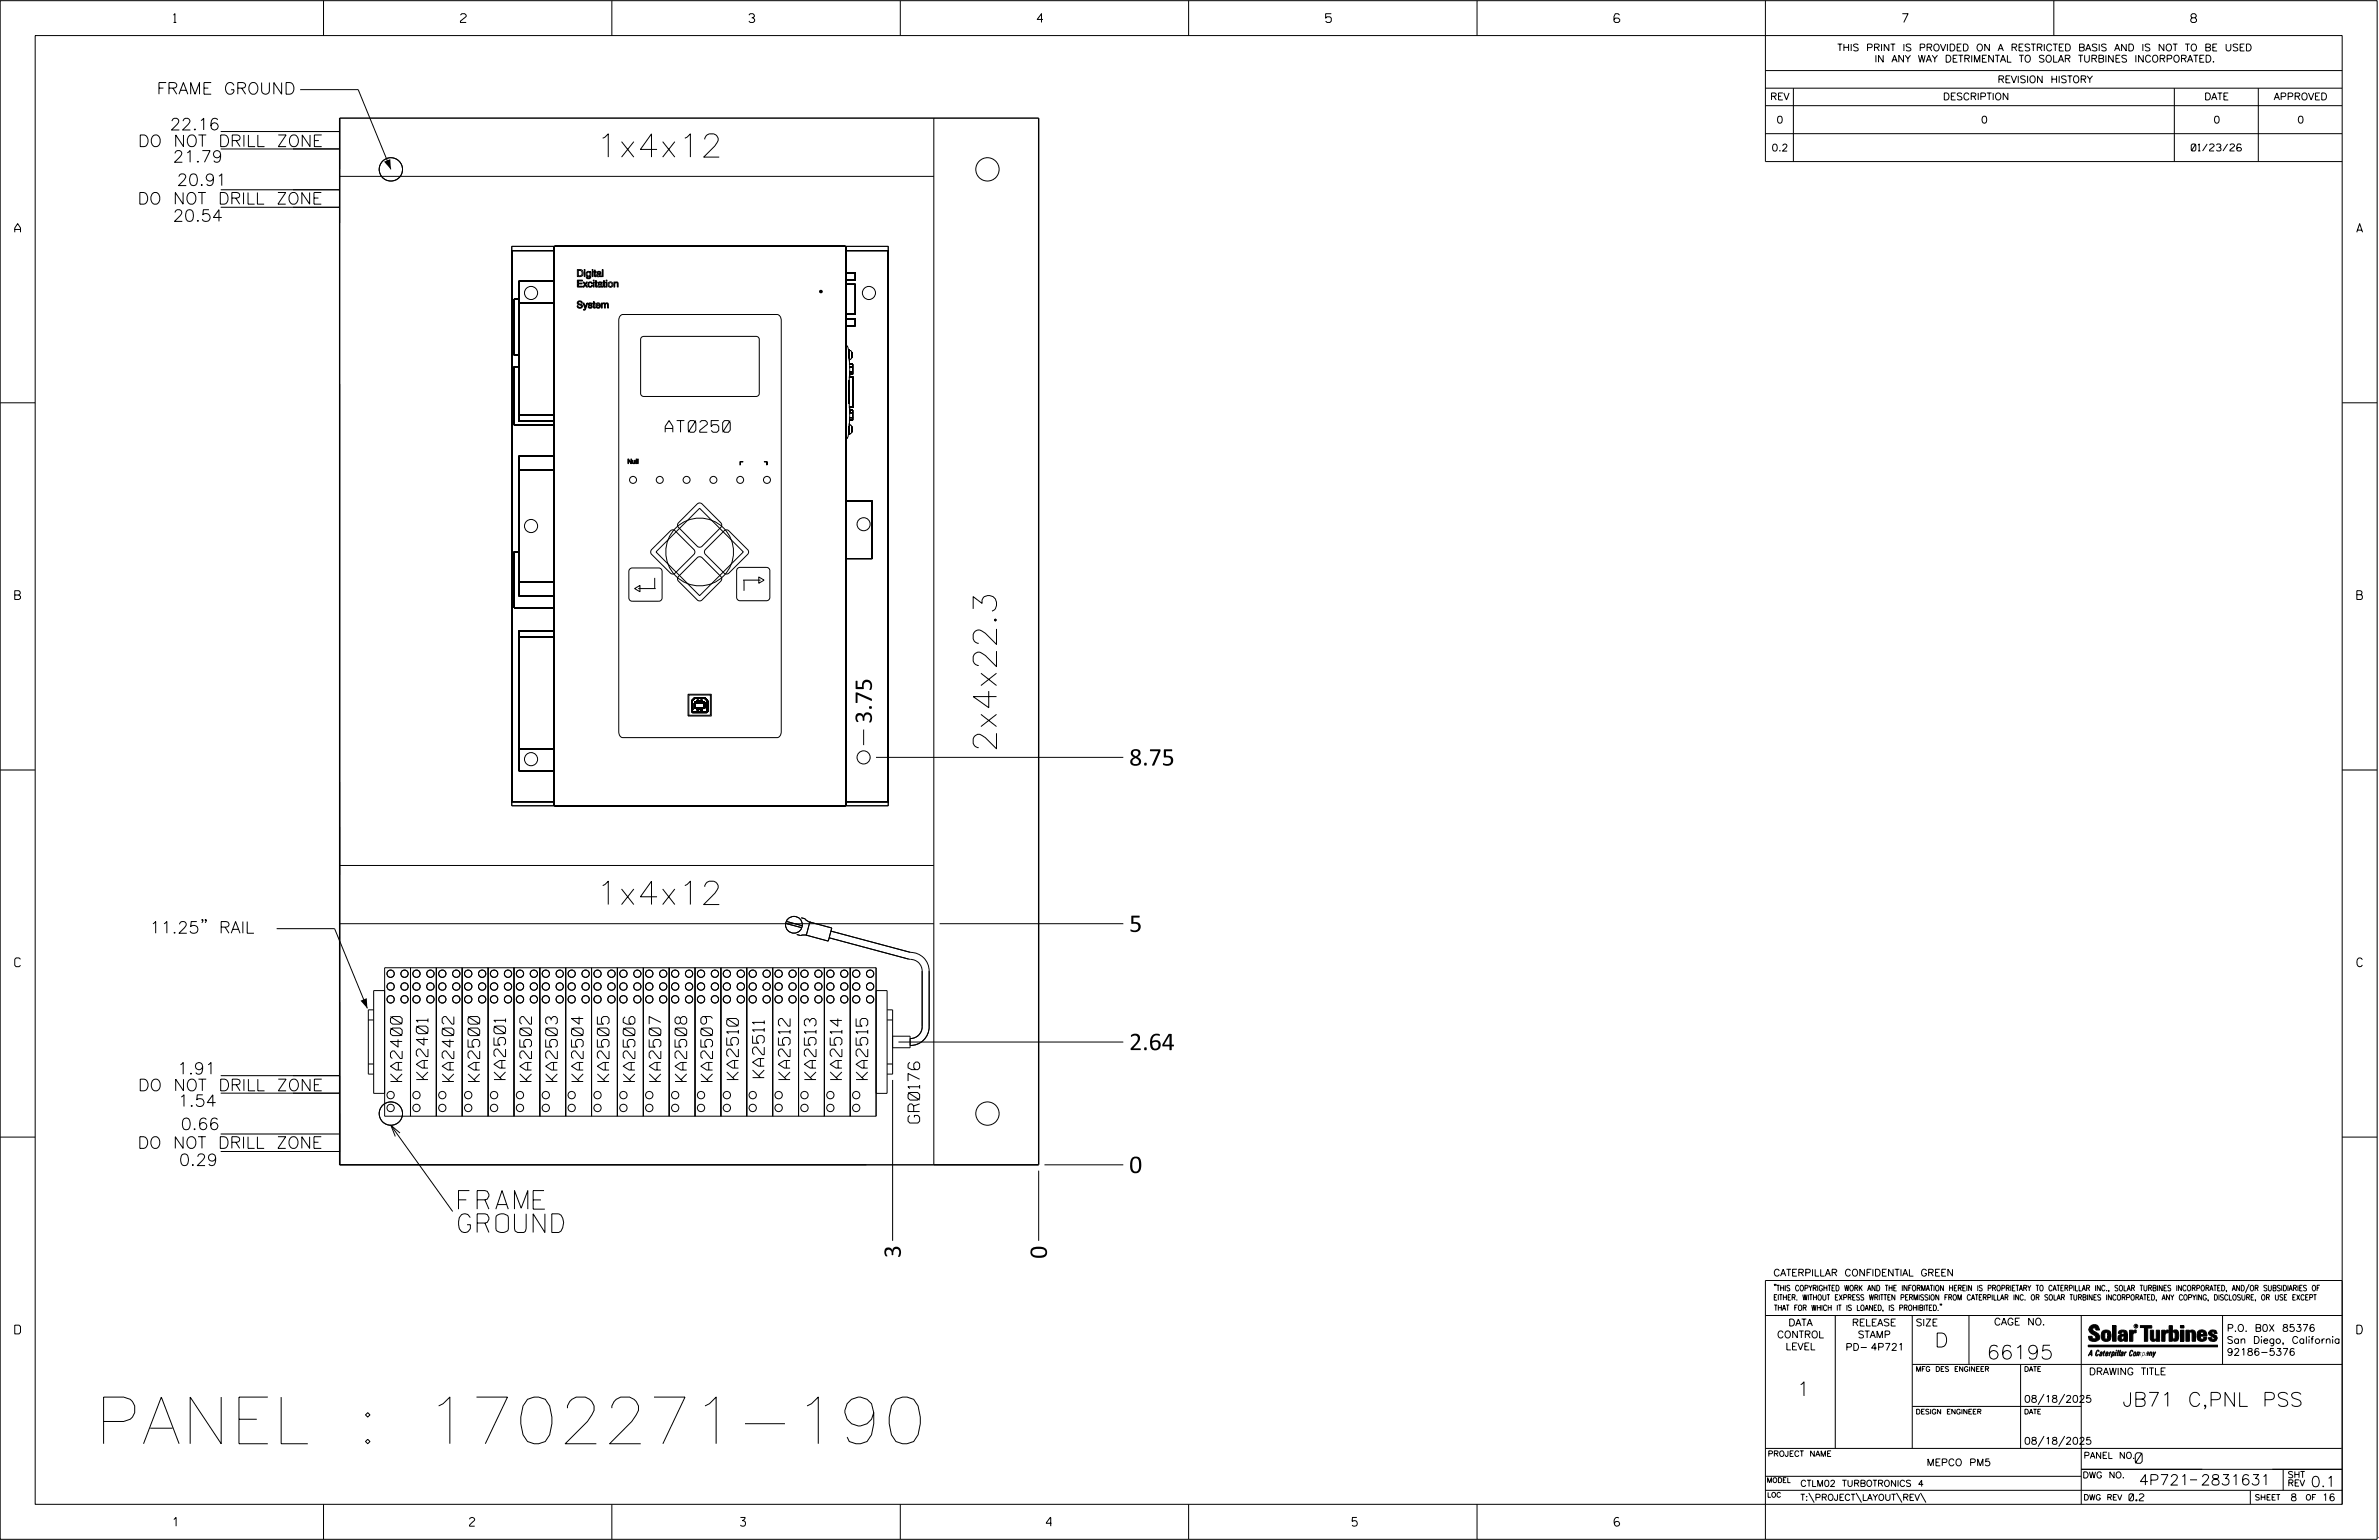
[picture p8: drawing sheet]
<svg xmlns="http://www.w3.org/2000/svg" width="864mm" height="559mm" viewBox="0 0 864 559" stroke-linecap="round" stroke-linejoin="round" font-family="sans-serif">
<defs><g id="words">
<text font-size="16.9" x="34.4" y="523.9">PANEL : 1702271-190</text>
<g font-size="8.5">
<text x="216.4" y="57">1x4x12</text>
<text x="361.7" y="272.9" transform="rotate(-90 361.7 272.9)">2x4x22.3</text>
<text x="216.4" y="328.2">1x4x12</text>
</g>
<g font-size="6.8">
<text x="166.5" y="438.8">FRAME</text>
<text x="166.5" y="447.2">GROUND</text>
</g>
<g font-size="5.9">
<text x="316.5" y="262.6" transform="rotate(-90 316.5 262.6)">3.75</text>
<text x="409.9" y="277.8">8.75</text>
<text x="409.9" y="338.1">5</text>
<text x="409.9" y="381.1">2.64</text>
<text x="409.9" y="425.6">0</text>
<text x="327" y="456.5" transform="rotate(-90 327 456.5)">3</text>
<text x="380" y="456.8" transform="rotate(-90 380 456.8)">0</text>
</g>
<g font-size="5.1">
<text x="702.3" y="488.8">D</text>
<text x="721.2" y="493.2">66195</text>
<text x="652.2" y="506.5">1</text>
<text x="770.5" y="510.3">JB71 C,PNL PSS</text>
</g>
<g font-size="4.2">
<text x="56.9" y="34.2">FRAME GROUND</text>
<text x="61.7" y="47.2">22.16</text>
<text x="50.1" y="53.2">DO NOT DRILL ZONE</text>
<text x="62.8" y="58.9">21.79</text>
<text x="64.2" y="67.3">20.91</text>
<text x="49.9" y="74.1">DO NOT DRILL ZONE</text>
<text x="62.8" y="80.3">20.54</text>
<text x="241.5" y="156.8">AT0250</text>
<text x="54.3" y="338.6">11.25&quot; RAIL</text>
<text x="64.3" y="389.8">1.91</text>
<text x="50.1" y="395.8">DO NOT DRILL ZONE</text>
<text x="146" y="392.4" transform="rotate(-90 146 392.4)">KA2400</text>
<text x="155.4" y="391.7" transform="rotate(-90 155.4 391.7)">KA2401</text>
<text x="164.8" y="392.4" transform="rotate(-90 164.8 392.4)">KA2402</text>
<text x="174.1" y="392.4" transform="rotate(-90 174.1 392.4)">KA2500</text>
<text x="183.5" y="391.7" transform="rotate(-90 183.5 391.7)">KA2501</text>
<text x="192.9" y="392.4" transform="rotate(-90 192.9 392.4)">KA2502</text>
<text x="202.3" y="392.4" transform="rotate(-90 202.3 392.4)">KA2503</text>
<text x="211.7" y="392.4" transform="rotate(-90 211.7 392.4)">KA2504</text>
<text x="221.1" y="392.4" transform="rotate(-90 221.1 392.4)">KA2505</text>
<text x="230.5" y="392.4" transform="rotate(-90 230.5 392.4)">KA2506</text>
<text x="239.9" y="392.4" transform="rotate(-90 239.9 392.4)">KA2507</text>
<text x="249.3" y="392.4" transform="rotate(-90 249.3 392.4)">KA2508</text>
<text x="258.7" y="392.4" transform="rotate(-90 258.7 392.4)">KA2509</text>
<text x="268" y="391.7" transform="rotate(-90 268 391.7)">KA2510</text>
<text x="277.4" y="391" transform="rotate(-90 277.4 391)">KA2511</text>
<text x="286.8" y="391.7" transform="rotate(-90 286.8 391.7)">KA2512</text>
<text x="296.2" y="391.7" transform="rotate(-90 296.2 391.7)">KA2513</text>
<text x="305.6" y="391.7" transform="rotate(-90 305.6 391.7)">KA2514</text>
<text x="315" y="391.7" transform="rotate(-90 315 391.7)">KA2515</text>
<text x="64.6" y="401.5">1.54</text>
<text x="333.8" y="407.5" transform="rotate(-90 333.8 407.5)">GR0176</text>
<text x="65.6" y="409.9">0.66</text>
<text x="49.9" y="416.7">DO NOT DRILL ZONE</text>
<text x="65" y="422.9">0.29</text>
</g>
<g font-size="3.8">
<text x="775.1" y="531">0</text>
<text x="776.5" y="538.9">4P721</text>
<text x="798.8" y="538.9">2831631</text>
<text x="838.8" y="539.5">0.1</text>
</g>
<g font-size="3.2">
<text x="63" y="8.2">1</text>
<text x="167.2" y="8.2">2</text>
<text x="271.8" y="8.2">3</text>
<text x="376.5" y="8.2">4</text>
<text x="481.2" y="8.2">5</text>
<text x="690.6" y="8.2">7</text>
<text x="795.3" y="8.2">8</text>
<text x="5.4" y="84.3">A</text>
<text x="855.5" y="84.3">A</text>
<text x="5.4" y="217.5">B</text>
<text x="855.6" y="217.5">B</text>
<text x="5.4" y="350.8">C</text>
<text x="855.6" y="350.8">C</text>
<text x="5.4" y="484">D</text>
<text x="855.6" y="484">D</text>
<text x="62.8" y="553.8">1</text>
<text x="170.4" y="553.8">2</text>
<text x="268.8" y="553.8">3</text>
<text x="379.8" y="553.8">4</text>
<text x="490.8" y="553.8">5</text>
<text x="585.9" y="553.8">6</text>
</g>
<g font-size="2.5">
<text x="666.9" y="18.5">THIS PRINT IS PROVIDED ON A RESTRICTED BASIS AND IS NOT TO BE USED</text>
<text x="680.5" y="22.6">IN ANY WAY DETRIMENTAL TO SOLAR TURBINES INCORPORATED.</text>
<text x="725.1" y="30">REVISION HISTORY</text>
<text x="642.6" y="36.3">REV</text>
<text x="705.3" y="36.3">DESCRIPTION</text>
<text x="800.2" y="36.3">DATE</text>
<text x="825.4" y="36.3">APPROVED</text>
<text x="644.9" y="44.7">0</text>
<text x="719.1" y="44.7">0</text>
<text x="803.5" y="44.7">0</text>
<text x="834" y="44.7">0</text>
<text x="643.1" y="54.8">0.2</text>
<text x="795.4" y="54.8">01/23/26</text>
<text x="643.8" y="463">CATERPILLAR CONFIDENTIAL GREEN</text>
<text x="645.1" y="485.5">CONTROL</text>
<text x="649.2" y="481.1">DATA</text>
<text x="672.3" y="481.1">RELEASE</text>
<text x="674.4" y="485.5">STAMP</text>
<text x="695.4" y="481.1">SIZE</text>
<text x="723.8" y="480.8">CAGE NO.</text>
<text x="808.4" y="483.1">P.O. B0X 85376</text>
<text x="648.2" y="489.8">LEVEL</text>
<text x="669.9" y="490">PD- 4P721</text>
<text x="808.4" y="487.5">San Diego, California</text>
<text x="808.4" y="491.8">92186-5376</text>
<text x="758.3" y="498.9">DRAWING TITLE</text>
<text x="734.8" y="508.9">08/18/2025</text>
<text x="734.8" y="524.1">08/18/2025</text>
<text x="699.4" y="531.9">MEPCO PM5</text>
<text x="772.8" y="544.6">0.2</text>
<text x="831.4" y="544.6">8</text>
<text x="842.9" y="544.6">16</text>
</g>
<g font-size="2.3">
<text x="756.4" y="529.2">PANEL NO.</text>
<text x="653.5" y="539.4">CTLM02 TURBOTRONICS 4</text>
<text x="756" y="536.3">DWG NO.</text>
<text x="830.4" y="539.3">REV</text>
<text x="830.4" y="536.2">SHT</text>
<text x="653.5" y="544.5">T:\PROJECT\LAYOUT\REV\</text>
</g>
<g font-size="2">
<text x="643.8" y="468.4">&quot;THIS COPYRIGHTED WORK AND THE INFORMATION HEREIN IS PROPRIETARY TO CATERPILLAR INC., SOLAR TURBINES INCORPORATED, AND/OR SUBSIDIARIES OF</text>
<text x="643.8" y="471.8">EITHER. WITHOUT EXPRESS WRITTEN PERMISSION FROM CATERPILLAR INC. OR SOLAR TURBINES INCORPORATED, ANY COPYING, DISCLOSURE, OR USE EXCEPT</text>
<text x="644" y="475.6">THAT FOR WHICH IT IS LOANED, IS PROHIBITED.&quot;</text>
<text x="641.7" y="528.5">PROJECT NAME</text>
<text x="756.3" y="544.3">DWG REV</text>
<text x="818.5" y="544.3">SHEET</text>
<text x="836.9" y="544.3">OF</text>
</g>
<g font-size="1.8">
<text x="695.4" y="497.6">MFG DES ENGINEER</text>
<text x="734.8" y="497.6">DATE</text>
<text x="695.4" y="513.1">DESIGN ENGINEER</text>
<text x="734.8" y="513.1">DATE</text>
<text x="641.3" y="538">MODEL</text>
<text x="641.5" y="543.3">LOC</text>
</g>
<text font-size=".9" x="775.1" y="481.7">R</text>
</g></defs>
<g fill="none" stroke="#000" stroke-width=".36">
<path d="M.1 .2h862.8v558.4h-862.8zM12.8 12.9h837.4v533h-837.4zM117.4 .2v12.7M222.1 .2v12.7M326.8 .2v12.7M431.5 .2v12.7M536.2 .2v12.7M587.9 5.5l-.5-.5h-1l-.5 1v1.7l.5 .4h1l.6-.4v-.6l-.6-.5h-1l-.5 .5M640.9 .2v58.4h209.3M745.6 .2v12.7M109 32.5h21l11.9 29M640.9 25.6h209.3"/>
<path d="M640.9 32h209.3M640.9 38.3h209.3M651 32v26.6M789.3 32v26.6M819.8 32v26.6M80.1 54h43.2M80.1 47.7h43.2M123.3 42.9v38M339 42.9v379.8h38M640.9 48.5h209.3M80.1 75.2h43.2M80.1 68.9h43.2"/>
<path d="M123.3 64h215.7M185.7 90.9h.1M185.8 89.4h136.6v203h-136.6zM201.1 90.9h.1M201.1 89.7h.1M201.2 90.9h-15.4v75.2v124.8h15.4M201.4 89.4h.1M201.4 89.4l-.2 .2v202.6l105.6 .2 .3-.3M201.4 89.4h105.4l.3 .2M209.6 97.8a1.46 1.46 0 0 1 2.1 1.3 1.41 1.41 0 0 1-2.1 1.3zM209.9 98.1a1.03 1.03 0 0 1 1.4 1 1.03 1.03 0 0 1-1.4 1zM212.1 97.8h.3v.4h-.3z"/>
<path d="M212.1 98.5h.3v1.9h-.3zM213 98.7l.6-.2 .6 .3v-.3h.3v.7a1.45 1.45 0 0 1-.6 1.9 .72 .72 0 0 1-1.1-.5h.3a.58 .58 0 0 0 .7 .3 .58 .58 0 0 0 .4-.7 .93 .93 0 0 1-1.4-.1 .93 .93 0 0 1 .2-1.4zM214.9 97.8h.4v.4h-.4zM214.9 98.5h.4v1.9h-.4zM215.8 98h.3v.5l.3 .2a.94 .94 0 0 0-.3 1.4h.3v.3l-.6-.2v-1.4h-.3zM216.8 98.8a.84 .84 0 0 1 1.1-.2 .84 .84 0 0 1 .2 1.1l.2 .7-.5-.3a.67 .67 0 0 1-.9 .3 .67 .67 0 0 1-.2-1 .67 .67 0 0 1 .9-.1l.2-.1a.5 .5 0 0 0-.5-.5 .5 .5 0 0 0-.5 .4zM217 99.7l.6-.2a.38 .38 0 0 1-.1 .6 .38 .38 0 0 1-.5-.4zM218.6 97.8h.3v2.6h-.3zM306.7 89.4h.1M307 90.9h.1M307 99.1h.1M307 89.7h.1"/>
<path d="M307.1 99h3.4v.9v1.7h-3.4M307.1 90.9h15.3v200h-15.3M307.1 89.6v202.5M310.5 99.1h.1M322.4 90.9h.1M186.6 108.6h.1M187 108.6h.1M188.3 109.9h.1M188.3 102.1h.1M188.3 108.6h.1M188.4 109.9h.8M188.4 102.1h.8"/>
<path d="M188.4 109.9v42.9h12.8M188.4 102.1v7.8M188.4 108.5h-1.7v20.4h1.7M188.4 109.9h.1M188.4 102.1h.1M189.1 109.9h.1M189.1 102.1h.1M189.2 109.9h12M189.2 102.1h12M201.1 109.9h.1M201.1 102.1h.1M209.6 101.6h1.8v.4h-1.5v.7h1.4v.3h-1.4v.9h1.5v.3h-1.8z"/>
<path d="M209.8 109.4a.8 .8 0 0 1 .9-.2 .8 .8 0 0 1 .5 .8h-.1a.5 .5 0 0 0-.6-.6 .5 .5 0 0 0-.3 .8l.3 .1a.83 .83 0 0 1 .9 1 .83 .83 0 0 1-1.2 .5l-.6-.3-.1-.6h.3a.6 .6 0 0 0 .6 .6 .6 .6 0 0 0 .6-.6l-.6-.3a.73 .73 0 0 1-.8-.3 .73 .73 0 0 1 .2-.9zM211.6 110h.4l.5 1.4 .5-1.4h.4l-1.2 2.5h-.4l.5-.6zM211.6 102.3h.4l.4 .7 .5-.7h.3l-.6 .9 .7 1h-.4l-.5-.7-.5 .7h-.3l.6-1zM213.6 110.1l.3-.2a.57 .57 0 0 1 .6 0 .57 .57 0 0 1 .3 .6l-.2-.2a.38 .38 0 0 0-.4-.2 .38 .38 0 0 0-.3 .5h.1a.74 .74 0 0 1 1 .5 .74 .74 0 0 1-.6 .9 .74 .74 0 0 1-.9-.6l.3-.2a.43 .43 0 0 0 .4 .4 .43 .43 0 0 0 .4-.5 .76 .76 0 0 1-1-1zM213.6 102.6a.67 .67 0 0 1 .8-.4 .67 .67 0 0 1 .5 .7 .61 .61 0 0 0-.9-.1 .61 .61 0 0 0 0 .9 .61 .61 0 0 0 .9-.2 .77 .77 0 0 1-.9 .8 .77 .77 0 0 1-.6-1zM215.4 101.6h.3v.4h-.3zM215.4 102.3h.3v1.9h-.3zM215.4 109.4h.3v.6l.4 .1a.94 .94 0 0 0-.3 1.4h.3l-.1 .3a.41 .41 0 0 1-.5-.1 .41 .41 0 0 1-.1-.5v-1h-.2v-.2h.2zM216.2 101.8h.3v.5l.3 .2a.97 .97 0 0 0-.3 1.4h.3v.3a.43 .43 0 0 1-.5-.1 .43 .43 0 0 1-.1-.5v-1h-.3zM216.5 110.2a.73 .73 0 0 1 1-.3 .73 .73 0 0 1 .2 1h-.9a.42 .42 0 0 0 .2 .7 .42 .42 0 0 0 .5-.3l.3-.1a.69 .69 0 0 1-.6 .7 .69 .69 0 0 1-.8-.5zM216.7 110.3l.6-.1 .3 .5h-1zM217.2 102.6a.83 .83 0 0 1 1.1-.2 .83 .83 0 0 1 .2 1.1l.3 .7-.5-.3a.67 .67 0 0 1-1 .3 .67 .67 0 0 1-.2-.9 .67 .67 0 0 1 1-.2l.1-.1a.49 .49 0 0 0-.4-.5 .49 .49 0 0 0-.6 .4z"/>
<path d="M217.4 103.5l.7-.2a.38 .38 0 0 1-.2 .6 .38 .38 0 0 1-.5-.4zM218.3 110h.3v.2a.63 .63 0 0 1 1.1 0 .67 .67 0 0 1 .9-.2 .67 .67 0 0 1 .2 .9v.9h-.2v-1.1a.42 .42 0 0 0-.5-.5 .42 .42 0 0 0-.4 .5v1.1h-.3v-1.1a.42 .42 0 0 0-.4-.5 .42 .42 0 0 0-.4 .5v1.1h-.3zM219.1 101.8h.3v.5l.3 .2a.94 .94 0 0 0-.3 1.4h.3v.3a.42 .42 0 0 1-.5-.1 .42 .42 0 0 1-.1-.5v-1h-.3zM220 101.6h.3v.4h-.3zM220 102.3h.3v1.9h-.3zM222.8 102.3h.4v.3a.8 .8 0 0 1 1.1-.1 .8 .8 0 0 1 .1 1.1v.6h-.3v-1a.51 .51 0 0 0-.5-.7 .51 .51 0 0 0-.4 .8v.9h-.4zM225.3 114.4l.8-.3h54.8a2.17 2.17 0 0 1 2.3 .6 2.17 2.17 0 0 1 .4 2.3v147.7a2.21 2.21 0 0 1-.4 2.3 2.21 2.21 0 0 1-2.3 .7h-53.6a2.15 2.15 0 0 1-2.3-.6 2.15 2.15 0 0 1-.4-2.4v-148.4l.2-1.1zM297.8 105.6h.4v.4l-.2-.2-.2 .2zM307 114.1h.1M307 103.2h.1M307 118.3h.1M307 115.7h.1"/>
<path d="M307 101.6h.1M307.1 103.2h3.4v.7v10.1h-3.4M307.1 115.7h3.4v2.5h-3.4M310.5 114.1h.1M310.5 112.5h.1M310.5 104.7h.1M310.5 103.2h.1M310.5 118.3h.1M310.5 115.7h.1M310.5 101.6h.1M123.3 139.3v283.4h191.2M186.6 133h.1"/>
<path d="M186.6 128.9h.1M187 133h.1M187 128.9h.1M188.3 130.2h.1M188.3 133h.1M188.3 128.9h.1M188.4 133h-1.7v21.2h14.5M232.8 122.5l.2-.2a40.8 40.8 0 0 1 9.5-.2h23.2a40.4 40.4 0 0 1 9.5 .2l.4 .9v18.5a1.67 1.67 0 0 1-.3 1.9 1.67 1.67 0 0 1-1.9 .3h-30.9a40.8 40.8 0 0 1-9.5-.2l-.4-.9v-19.6zM307 125.7h.1M307.1 125.6h.5l.2 .4 .4 2.7M307.5 125.7h.1M308 127.1h.1"/>
<path d="M308 127h.3M308.2 128.7l.1 2.3M308.3 138.1h.1M308.3 136.9h.1M308.3 127.1h.1M308.3 130h.1M308.3 130.5h.1M308.3 127.2h.1M308.3 127.2h.3M308.3 127v3M308.3 131l.1 3.9M308.3 132.2h.1"/>
<path d="M308.3 136.9h1.4v1.5M308.4 132.2h1.1v.9M308.4 136h.1M308.4 135.7h.1M308.4 134.9h.1M308.4 133.1h.1M308.4 135.9h.1M308.4 134.9l-.1 11.6M308.4 133.1h1.1M308.4 134.9h1.1M308.5 136h.1M308.5 136v.9"/>
<path d="M308.5 130.5h.1M308.5 127.2h.1M308.6 127.2l.3 .1a3.5 3.5 0 0 1-.1 3l-.5 .1M309.1 127.8h.1M309.1 129.9h.1M309.5 132.2h.1M309.5 133.1h.1M309.5 134.9h.1M309.5 135.9h.1M309.5 134.9v.9h-1v.2M309.5 133.1v1.8M309.7 138.4h.1"/>
<path d="M309.7 136.9h.1M309.7 138.4v7.8M.1 146.2h12.7M186.6 153.4h.1M186.6 154.2h.1M187 154.2h.1M188.3 152.8h.1M188.3 150.6h.1M188.4 150.5h.8M188.4 150.6h.1M189.1 150.6h.1M189.2 150.5h12"/>
<path d="M201.1 150.6h.1M201.1 152.8h.1M201.1 154.2h.1M307 159h.1M307.1 159h.4M307.5 159h.1M308 157.6h.1M308 157.6h.3M308.2 155.9l-.3 2.3-.4 .8M308.3 146.6h.1M308.3 147.8h.1M308.3 154.7h.1"/>
<path d="M308.3 157.6h.1M308.3 157.4h.1M308.3 154.2h.1M308.3 146.5l.1 3.2M308.3 154.2h.1a.65 .65 0 0 1 .8 .8l-.1 2-.8 .4M308.3 154.6v3M308.3 153.6l-.1 2.3M308.3 152.5h.1M308.3 147.7h1.4M308.4 152.4h1.1M308.4 148.6h.1M308.4 149.8h.1"/>
<path d="M308.4 149h.1M308.4 148.8h.1M308.4 151.6h.1M308.4 149.7l-.1 3.9M308.4 149.7h1.1M308.4 151.5h1.1M308.5 148.6h.1M308.5 147.7v.9M308.5 148.6v.2h1M308.5 157.4h.1M308.5 154.2h.1M309.1 154.8h.1"/>
<path d="M309.1 156.8h.1M309.5 148.8h.1M309.5 149.8h.1M309.5 151.6h.1M309.5 152.5h.1M309.5 148.8v.9M309.5 149.7v1.8M309.5 151.5v.9M309.7 146.2h.1M309.7 147.8h.1M309.7 146.2v1.5M850.2 146.2h12.7"/>
<path d="M188.3 170.6h.1M188.3 165.6h.1M188.4 170.6h12.8M188.4 165.5h.8M188.4 170.6v40.6M188.4 165.5v5.1M188.4 170.6h.1M188.4 165.6h.1M189.1 170.6h.1M189.1 165.6h.1M189.2 165.5h12M201.1 170.6h.1"/>
<path d="M201.1 165.6h.1M227.9 166.5h.3l.8 1.4v-1.4h.2v1.7h-.2l-.9-1.3v1.3h-.2zM229.6 167h.2v.7a.31 .31 0 0 0 .3 .4 .31 .31 0 0 0 .3-.4v-.7h.2v1.2l-1-.1zM230.9 166.5h.2v1.7h-.2zM231.5 166.5h.2v1.7h-.2zM268.6 167.6l.2 1.1zM268.7 167.5l1 .1zM277.5 167.5l.9 .1zM278.3 167.6l.2 1.1zM188.3 190.9h.1M236.5 199.4l6.2-6.1a1.67 1.67 0 0 1 1.5-1 1.67 1.67 0 0 1 1.6 1l5.4 5.4a1.7 1.7 0 0 1 1.1 1.6 1.7 1.7 0 0 1-1.1 1.6l-5.4 5.4a1.68 1.68 0 0 1-1.6 1 1.68 1.68 0 0 1-1.5-1l-6.2-6.1-.3-.7zM253.1 182.8l.7-.3 1 .3 6.1 6.2a1.68 1.68 0 0 1 1.1 1.5 1.68 1.68 0 0 1-1.1 1.6l-5.3 5.4a1.7 1.7 0 0 1-1.6 1.1 1.7 1.7 0 0 1-1.6-1.1l-5.4-5.4a1.67 1.67 0 0 1-1.1-1.6 1.67 1.67 0 0 1 1.1-1.5z"/>
<path d="M257.5 198l4.6-4.7a1.69 1.69 0 0 1 1.6-1 1.69 1.69 0 0 1 1.6 1l5.4 5.4a1.69 1.69 0 0 1 1.1 1.6 1.69 1.69 0 0 1-1.1 1.6l-5.4 5.4a1.7 1.7 0 0 1-1.6 1 1.7 1.7 0 0 1-1.6-1l-5.3-5.4a1.7 1.7 0 0 1-1.1-1.6 1.7 1.7 0 0 1 1.1-1.6zM307 181.9h.1M307.1 181.8h9.5v1.2v19.7h-9.5M315.5 181.9h.1M315.8 181.9h.1M316.4 181.9h.1M316.6 181.9h.1M186.6 200.3h.1M187 200.3h.1M188.3 211.2h.1M188.3 216.3h.1M188.3 200.3h.1"/>
<path d="M188.4 211.2h.8M188.4 211.2v5.1h12.8M188.4 200.2h-1.7v20.3h1.7M188.4 211.2h.1M188.4 216.3h.1M189.1 211.2h.1M189.1 216.3h.1M189.2 211.2h12M201.1 211.2h.1M201.1 216.3h.1M228.8 206.3l.7-.2h8.6a1.69 1.69 0 0 1 1.9 .4 1.69 1.69 0 0 1 .3 1.8v7.7a1.67 1.67 0 0 1-.3 1.8 1.67 1.67 0 0 1-1.9 .4h-7.6a1.67 1.67 0 0 1-1.9-.4 1.67 1.67 0 0 1-.3-1.8v-8.7zM230.4 213.6l1.9-1.2v2.3z"/>
<path d="M231.7 213.6h6.3M237.7 209.7v3.9M238.1 200.3l15.9-15.9 15.8 15.9-15.8 15.8zM247.8 207.7l4.6-4.6a1.7 1.7 0 0 1 1.6-1.1 1.7 1.7 0 0 1 1.6 1.1l5.3 5.4a1.7 1.7 0 0 1 1.1 1.5 1.7 1.7 0 0 1-1.1 1.6l-5.3 5.4a1.69 1.69 0 0 1-1.6 1.1 1.69 1.69 0 0 1-1.6-1.1l-5.4-5.4a1.69 1.69 0 0 1-1.1-1.6 1.69 1.69 0 0 1 1.1-1.5zM267.9 206.1l.7-.2h8.7a1.69 1.69 0 0 1 1.8 .4 1.69 1.69 0 0 1 .4 1.8v7.6a1.69 1.69 0 0 1-.4 1.9 1.69 1.69 0 0 1-1.8 .4h-7.7a1.69 1.69 0 0 1-1.8-.4 1.69 1.69 0 0 1-.4-1.9v-8.6zM269.7 210.5h6.4M270.1 210.5v3.9M275.4 209.4l2 1.1-2 1.1zM307 202.7h.1M315.5 202.7h.1M315.8 202.7h.1M316.4 202.7h.1"/>
<path d="M316.6 202.7h.1M186.6 220.5h.1M187 220.5h.1M188.3 231.2h.1M188.3 229h.1M188.4 231.2h.8M188.4 229h.8M188.4 231.2v40.6M188.4 229v2.2M188.4 220.5h.1M188.4 231.2h.1M188.4 229h.1"/>
<path d="M188.4 220.5h12.8M189.1 231.2h.1M189.1 229h.1M189.2 231.2h12M189.2 229h12M189.6 220.5h.1M190 220.5h.1M201.1 231.2h.1M201.1 229h.1M201.1 220.5h.1M307.1 233.3v1.9M307.1 226.3v1.9"/>
<path d="M188.3 251.5h.1M249.8 251.9h8.4v7.9h-8.4zM250 252.2h7.9v7.3h-7.9zM251 254.4h.1M251 258.3h.1M251.1 254.3h.1M251.1 254.3v4l.5 .3 5.2-.1 .1-4.2M251.1 254.4h.1M251.1 257.7h.1M251.1 255.1h.1M251.1 258.3h.1M251.1 257.6h.3"/>
<path d="M251.1 255.1v2.5M251.1 255.1h.3M251.2 257.6l.1 .8M251.2 254.3v.8M251.3 258.5h.1M251.3 258.6h.1M251.4 257.7h.1M251.4 255.1h.1M251.4 255.1v2.5M252.1 254.8h3.7M252.1 256.9h.1M252.1 256.9h3.7"/>
<path d="M252.1 254.9h.1M252.1 254.8v2.1M252.1 254.8l.3 .2M252.1 253.2h.1M252.2 253.2h3.6M252.2 253.2l-1.1 1.1M252.2 253.3h.1M252.2 253.2v.1M252.2 253.3l-1 1M252.2 253.3h3.5M252.4 256.8h.1M252.4 256.8h3.1"/>
<path d="M252.4 255h.1M252.4 255v1.8M252.4 255h3.1M252.4 256.8l-.3 .1M253 257.6h.1M253 257.4h.1M253 257.4v.2M253 256.9h.1M253 256.9v.5M253 254.9h.1M253 254.4h.1M253 254.4v.4"/>
<path d="M253 254.2h.1M253 254.4v-.3h.6v.3M253 257.4h.6M253 257.6h.6M253 254.4h.6M253.6 257.4h.1M253.6 256.9h.1M253.6 256.9v.5M253.6 257.6h.1M253.6 257.4v.2M253.6 254.4h.1M253.6 254.2h.1"/>
<path d="M253.6 254.9h.1M253.6 254.4v.4M254.3 254.4h.7M254.3 257.4h.7M254.3 257.6h.7M254.3 254.4v-.3h.7v.3M254.3 254.4h.1M254.3 254.9h.1M254.3 254.4v.4M254.3 254.2h.1M254.3 257.6h.1M254.3 257.4h.1"/>
<path d="M254.3 257.4v.2M254.3 256.9h.1M254.3 256.9v.5M255 254.4h.1M255 254.2h.1M255 254.9h.1M255 254.4v.4M255 257.4h.1M255 256.9h.1M255 256.9v.5M255 257.6h.1M255 257.4v.2"/>
<path d="M255.5 256.8h.1M255.5 255h.1M255.5 255v1.8M255.5 256.8l.3 .1M255.7 253.3h.1M255.7 253.3l1.1 1M255.8 253.2h.1M255.8 253.2l-.1 .1M255.8 253.2l1.1 1.1M255.8 256.9h.1M255.8 254.9h.1M255.8 254.8v2.1"/>
<path d="M255.8 254.8l-.3 .2M256.5 255.1h.1M256.5 257.7h.1M256.6 258.5h.1M256.6 258.6h.1M256.8 254.4h.1M256.8 255.1h.1M256.8 257.7h.1M256.8 257.6l-.2 .8h-5.3M256.8 254.3v.8M256.8 258.3h.1M256.8 255.1v2.5"/>
<path d="M256.8 255.1h-.3v2.5h.3M256.9 254.3h-.1M.1 279.4h12.7M188.3 271.9h.1M188.3 279.7h.1M188.4 271.8h12.8M188.4 279.7h.8M188.4 271.8v7.9M188.4 271.9h.1M188.4 279.7h.1M189.1 271.9h.1M189.1 279.7h.1"/>
<path d="M189.2 279.7h12M201.1 271.9h.1M201.1 279.7h.1M313.5 264.7v5.7M318 274.8h89.8M850.2 279.4h12.7M185.7 290.9h.1M201.1 290.9h.1M201.1 292.2h.1M201.4 292.5h.1M306.7 292.5h.1M307 290.9h.1"/>
<path d="M307 292.2h.1M322.4 290.9h.1M123.3 314h215.7M73.7 333.8l-.3 .2-.2-.2h.5l-.5 1M74.9 333.8l-.3 .2-.2-.2h.5l-.5 1M100.4 337h21.1l11.8 28.9M123.3 335.2h215.7M285.2 335.1l5.8 1.5M285.4 334.3l5.8 1.6M289.2 339.1l1.5 .4 .9-.3 1.4 .2M290.9 333l1.3 .4 1.1 1 1 .2M294 334.6l7.9 2.1-1.2 4.8-8-2.2z"/>
<path d="M301.6 337.9l28.9 7.7a6.7 6.7 0 0 1 6.8 6.8v20.2a6.7 6.7 0 0 1-6.9 6.7M341.1 335.2h66.7M139.6 351.2h178.4v53.8h-178.4zM139.6 359.4h-4v37.3h4M149 351.2v53.8M158.4 351.2v53.8M167.8 351.2v53.8M177.2 351.2v53.8M186.6 351.2v53.8M196 351.2v53.8M205.4 351.2v53.8M214.7 351.2v53.8"/>
<path d="M224.1 351.2v53.8M233.5 351.2v53.8M242.9 351.2v53.8M252.3 351.2v53.8M261.7 351.2v53.8M271.1 351.2v53.8M280.5 351.2v53.8M289.9 351.2v53.8M299.3 351.2v53.8M301 340.3l28.8 7.7a4.5 4.5 0 0 1 5 4.4v20.2a4.3 4.3 0 0 1-4.4 4.2M308.6 351.2v53.8M318 359.4h4v37.3h-4"/>
<path d="M133.7 370.1h1.9M135.6 366.4h-1.9v23.3h1.9M322 366.4h2v23.3h-2M322 370.1h2M324 376h6.4v4.2h-6.4M326.1 378.1h81.7M80.1 390.3h43.2M80.1 396.7h43.2M133.7 386.1h1.9M322 386.1h2M324 391.9v58.4M.1 412.6h12.7"/>
<path d="M80.1 417.8h43.2M80.1 411.5h43.2M141.9 408.3l22.4 31.3M145.2 411.1l-3.3-2.8 1.6 4.1M850.2 412.6h12.7M377 424.8v25.5M379.2 422.7h28.6M640.9 477.3h209.3M644.2 466.1l-.1 .4M644.7 466.1l-.2 .4M666.2 477.3v48.3M694.2 477.3v48.3"/>
<path d="M704.4 473.3l-.1 .4M704.8 473.3l-.1 .4M714.8 477.3v17.8M755.5 477.3v68.6M806.8 477.3v17.8M816.5 466l-1.4 3.1M850.2 464.6h-209.3v94M850.2 464.8v81.1M694.2 495.1h156M733.5 495.1v30.5M758.6 481.4a2.02 2.02 0 0 1 3.1-.1l.5 1.3h-1.3l-.2-.6-.4-.2-.6 .1-.1 .4 .4 .7a2.46 2.46 0 0 1 2.2 2.9 2.83 2.83 0 0 1-3.8 .3l-.3-1.3h1.3l.2 .7 .6 .3 .5-.2 .2-.5-.4-.6-1.9-1.2-.4-.9zM759.2 491.3h-.7l.7-1.2v1.9h.2l-.1-2.1-1.3 2.1 .5-.5h.7"/>
<path d="M761.3 490l.3-.2 .4 .3-.1 .3-.3-.4-.4 .3-.3 1.6h.4l.4-.5-.3 .6-.4 .1-.3-.4zM762.6 490.6l.5-.1-.1 1.4h-.9a.74 .74 0 0 1 .9-.8l-.3 .7-.5 .1 .2-.5 .6-.2v-.5l-.7 .2zM763 483.2a2.17 2.17 0 0 1 3.1 0l.3 1.4-.3 1.5a2.17 2.17 0 0 1-3.1 0l-.3-1.5zM763.6 490.5l.4-.4 .2 .6h-.3l-.3 .9 .2 .4-.3-.1zM764.1 483.7l.5-.4 .4 .3v2.2l-.4 .2-.5-.2zM764.6 491.1l.6 .2v-.7l-.4-.1-.4 .6-.1 .8h.6M764.6 491.1l-.1 .8h.4M764.6 482.6v.8M764.8 490.7l.4 .1v.3h-.6zM765 491.5l-.1 .4zM766 490.5l-.5 1.5zM766 490.8l.4-.3-.4 .4"/>
<path d="M766.9 481h1.3v5.7h-1.3zM767 490.8l.5 .1-.3 .8-.4 .2zM767.3 490.5h-.5l-.5 2M767.3 490.5a.8 .8 0 0 1 .2 1 .8 .8 0 0 1-.9 .4l-.1 .6M767.3 490.5l-.1 .2M768.1 490.5l-.4 1.5zM768.2 489.9h.3l-.1 .2h-.2zM769 489.9l-.5 2.1zM769.7 489.9l-.6 2.1zM770.1 491.4l.5-.3-.5 .8zM770.4 491.9h.1M770.6 491.1l.1-.4-.7 .2 .1-.3 .6-.1 .2 .3-.5 1.1"/>
<path d="M770.6 491.1a.74 .74 0 0 0-.8 .8h.6M771 484.8h-.7l-.3 .6 .4 .7 .5-.3 .1-2.4h-.8l-.1 .4h-1.2a1.71 1.71 0 0 1 1.8-1.3 1.71 1.71 0 0 1 1.6 1.4v2.8h-1.1l-.1-.6M771 484.2l-1.5 .1a1.41 1.41 0 0 0 0 2.4l.5 .1 1.1-.7M771.2 486.1h-.1M771.4 490.5l.1 .3 .4-.3-.9 1.5zM771.5 490.8h.1M773 482.7h1.2v.5l.5-.5 .7-.1v1h-.6l-.5 .4-.1 2.7h-1.2zM773.3 490.3l.6-.4 .4 .2-.1 .4-.3-.4a1.28 1.28 0 0 0-.5 1.8l.6-.4-.1 .4-.8 .1zM774.7 490.8l.5-.3a.88 .88 0 0 1 .2 .9 .88 .88 0 0 1-.7 .7l-.2-.2zM774.8 490.9h.5l-.3 1h-.3l-.2-.2zM775.2 490.5l-.1 .2M776.8 481h4.3v.9h-1.5v4.8h-1.3"/>
<path d="M776.8 490.6l-.8 .2v-.3l-.4 1.5 .8-1.3v1.3l.3-1.2M779.3 491.1h.4M779.6 490.5h.3l-.3 1.4M779.6 490.7h.2l-.1 .4M779.7 491.1l-.1 .4M779.7 491.1l-.4 .2M780.1 492l.4-1.5 .1 .3 .3-.3 .3 .2-.3 1.3v-1.3l-.7 1.3M780.6 482.7h1.2v2.7l.1 .4 .4 .3 .4-.7v-2.7h1.2l.1 4h-1.3v-.5l-1.1 .6-.7-.3-.3-.7zM781.6 492.5l1-2-.8 1.3-.2-1.3-.2 2M784.7 482.7h1.2v.5l.5-.5 .7-.1v1h-.5l-.6 .4-.1 2.7h-1.2zM787.4 481h1.2v2a1.4 1.4 0 0 1 2.2 .2l.1 1.4-.4 1.9-1.5 .1-.4-.5v-1l.5 .9 .5-.3v-2.1l-.5-.4-.5 .7v2.8h-1.2zM791.5 482.7h1.3v4h-1.3z"/>
<path d="M791.5 481h1.3v.9h-1.3zM793.5 482.7h1.3v.4l.7-.5 1.1 .2 .4 .6v3.3h-1.2l-.3-3.4-.7 .2v3.2h-1.3zM794.8 483.1h.1M797.7 483.2a1.92 1.92 0 0 1 2.4-.5 1.92 1.92 0 0 1 1 2.1h-2.3v.8l.6 .5 .5-.3v-.5h1.2a1.83 1.83 0 0 1-2.1 1.4 1.83 1.83 0 0 1-1.5-2.1zM798.8 484.2v.6M799.1 483.4h.6l.2 .8h-1.1zM804.6 482.9a1.84 1.84 0 0 0-2.9 .8 3.3 3.3 0 0 0 2.2 1.9l-.5 .5-.4-.3-.1-.4h-1.2l.1 .6a1.92 1.92 0 0 0 2.9 .4M804.9 483.8h-1.2l-.2-.6-.5 .1-.1 .3 .1 .3 1.8 .9M805.1 488.1h-47.1v.6h47.1M694.2 510.3h61.3M742 505.8l-2.2 3.9M749.5 505.8l-2.2 3.9"/>
<path d="M640.9 525.6h209.2M640.9 535.7h114.6M742 521.1l-2.2 3.8M749.5 521.1l-2.2 3.8M755.5 533.2h94.7M795 537h2.6M828.8 533.2v7.6M117.4 545.9v12.7M222.1 545.9v12.7M326.8 545.9v12.7M431.5 545.9v12.7M536.2 545.9v12.7"/>
<path d="M640.9 540.8h209.3M656.6 541.7l2 3.5M673.8 541.7l1.9 3.5M688.4 541.7l2 3.5M697.2 541.7l1.9 3.5M816.9 541v4.9M863.5 558h.1"/>
<circle cx="141.9" cy="61.5" r="4.2"/>
<circle cx="358.5" cy="61.5" r="4.2"/>
<circle cx="213.6" cy="99.4" r=".66"/>
<circle cx="192.8" cy="106.3" r="2.38"/>
<circle cx="221.7" cy="103.3" r=".95"/>
<circle cx="221.7" cy="103.3" r=".65"/>
<circle cx="298" cy="105.7" r=".11"/>
<circle cx="298" cy="105.8" r=".45"/>
<circle cx="298" cy="105.8" r=".38"/>
<circle cx="315.4" cy="106.3" r="2.38"/>
<circle cx="229.8" cy="174.1" r="1.27"/>
<circle cx="239.5" cy="174.1" r="1.27"/>
<circle cx="249.2" cy="174.1" r="1.27"/>
<circle cx="259" cy="174.1" r="1.27"/>
<circle cx="268.7" cy="174.1" r="1.26"/>
<circle cx="278.4" cy="174.1" r="1.27"/>
<circle cx="192.8" cy="190.9" r="2.38"/>
<circle cx="313.5" cy="190.2" r="2.37"/>
<circle cx="254" cy="200.3" r="12.3"/>
<circle cx="192.8" cy="275.5" r="2.38"/>
<circle cx="313.5" cy="274.8" r="2.38"/>
<circle cx="288.2" cy="335.6" r="3"/>
<circle cx="141.8" cy="358" r="1.33"/>
<circle cx="141.8" cy="353.3" r="1.33"/>
<circle cx="146.8" cy="358" r="1.33"/>
<circle cx="146.8" cy="353.3" r="1.32"/>
<circle cx="151.2" cy="358" r="1.33"/>
<circle cx="151.2" cy="353.3" r="1.32"/>
<circle cx="156.2" cy="358" r="1.34"/>
<circle cx="156.2" cy="353.3" r="1.34"/>
<circle cx="160.6" cy="358" r="1.33"/>
<circle cx="160.6" cy="353.3" r="1.32"/>
<circle cx="165.6" cy="358" r="1.34"/>
<circle cx="165.6" cy="353.3" r="1.33"/>
<circle cx="170" cy="358" r="1.34"/>
<circle cx="170" cy="353.3" r="1.34"/>
<circle cx="175" cy="358" r="1.33"/>
<circle cx="175" cy="353.3" r="1.33"/>
<circle cx="179.4" cy="358" r="1.34"/>
<circle cx="179.4" cy="353.3" r="1.34"/>
<circle cx="184.4" cy="358" r="1.33"/>
<circle cx="184.4" cy="353.3" r="1.33"/>
<circle cx="188.7" cy="358" r="1.33"/>
<circle cx="188.7" cy="353.3" r="1.33"/>
<circle cx="193.8" cy="358" r="1.33"/>
<circle cx="193.8" cy="353.3" r="1.32"/>
<circle cx="198.1" cy="358" r="1.33"/>
<circle cx="198.1" cy="353.3" r="1.33"/>
<circle cx="203.2" cy="358" r="1.33"/>
<circle cx="203.2" cy="353.3" r="1.32"/>
<circle cx="207.5" cy="358" r="1.33"/>
<circle cx="207.5" cy="353.3" r="1.32"/>
<circle cx="212.6" cy="358" r="1.34"/>
<circle cx="212.6" cy="353.3" r="1.34"/>
<circle cx="216.9" cy="358" r="1.33"/>
<circle cx="216.9" cy="353.3" r="1.32"/>
<circle cx="222" cy="358" r="1.34"/>
<circle cx="222" cy="353.3" r="1.33"/>
<circle cx="226.3" cy="358" r="1.34"/>
<circle cx="226.3" cy="353.3" r="1.34"/>
<circle cx="231.4" cy="358" r="1.33"/>
<circle cx="231.4" cy="353.3" r="1.33"/>
<circle cx="235.7" cy="358" r="1.34"/>
<circle cx="235.7" cy="353.3" r="1.34"/>
<circle cx="240.7" cy="358" r="1.33"/>
<circle cx="240.7" cy="353.3" r="1.33"/>
<circle cx="245.1" cy="358" r="1.33"/>
<circle cx="245.1" cy="353.3" r="1.33"/>
<circle cx="250.1" cy="358" r="1.33"/>
<circle cx="250.1" cy="353.3" r="1.32"/>
<circle cx="254.5" cy="358" r="1.33"/>
<circle cx="254.5" cy="353.3" r="1.33"/>
<circle cx="259.5" cy="358" r="1.33"/>
<circle cx="259.5" cy="353.3" r="1.32"/>
<circle cx="263.9" cy="358" r="1.33"/>
<circle cx="263.9" cy="353.3" r="1.32"/>
<circle cx="268.9" cy="358" r="1.34"/>
<circle cx="268.9" cy="353.3" r="1.34"/>
<circle cx="273.2" cy="358" r="1.33"/>
<circle cx="273.2" cy="353.3" r="1.32"/>
<circle cx="278.3" cy="358" r="1.33"/>
<circle cx="278.3" cy="353.3" r="1.33"/>
<circle cx="282.6" cy="358" r="1.34"/>
<circle cx="282.6" cy="353.3" r="1.34"/>
<circle cx="287.7" cy="358" r="1.33"/>
<circle cx="287.7" cy="353.3" r="1.33"/>
<circle cx="292" cy="358" r="1.34"/>
<circle cx="292" cy="353.3" r="1.33"/>
<circle cx="297.1" cy="358" r="1.33"/>
<circle cx="297.1" cy="353.3" r="1.33"/>
<circle cx="301.4" cy="358" r="1.33"/>
<circle cx="301.4" cy="353.3" r="1.33"/>
<circle cx="306.5" cy="358" r="1.33"/>
<circle cx="306.5" cy="353.3" r="1.32"/>
<circle cx="310.8" cy="358" r="1.33"/>
<circle cx="310.8" cy="353.3" r="1.33"/>
<circle cx="315.9" cy="358" r="1.33"/>
<circle cx="315.9" cy="353.3" r="1.32"/>
<circle cx="141.8" cy="362.6" r="1.33"/>
<circle cx="146.8" cy="362.6" r="1.33"/>
<circle cx="151.2" cy="362.6" r="1.33"/>
<circle cx="156.2" cy="362.6" r="1.34"/>
<circle cx="160.6" cy="362.6" r="1.33"/>
<circle cx="165.6" cy="362.6" r="1.34"/>
<circle cx="170" cy="362.6" r="1.34"/>
<circle cx="175" cy="362.6" r="1.33"/>
<circle cx="179.4" cy="362.6" r="1.34"/>
<circle cx="184.4" cy="362.6" r="1.33"/>
<circle cx="188.7" cy="362.6" r="1.33"/>
<circle cx="193.8" cy="362.6" r="1.33"/>
<circle cx="198.1" cy="362.6" r="1.33"/>
<circle cx="203.2" cy="362.6" r="1.33"/>
<circle cx="207.5" cy="362.6" r="1.33"/>
<circle cx="212.6" cy="362.6" r="1.34"/>
<circle cx="216.9" cy="362.6" r="1.33"/>
<circle cx="222" cy="362.6" r="1.34"/>
<circle cx="226.3" cy="362.6" r="1.34"/>
<circle cx="231.4" cy="362.6" r="1.33"/>
<circle cx="235.7" cy="362.6" r="1.34"/>
<circle cx="240.7" cy="362.6" r="1.33"/>
<circle cx="245.1" cy="362.6" r="1.33"/>
<circle cx="250.1" cy="362.6" r="1.33"/>
<circle cx="254.5" cy="362.6" r="1.33"/>
<circle cx="259.5" cy="362.6" r="1.33"/>
<circle cx="263.9" cy="362.6" r="1.33"/>
<circle cx="268.9" cy="362.6" r="1.34"/>
<circle cx="273.2" cy="362.6" r="1.33"/>
<circle cx="278.3" cy="362.6" r="1.33"/>
<circle cx="282.6" cy="362.6" r="1.34"/>
<circle cx="287.7" cy="362.6" r="1.33"/>
<circle cx="292" cy="362.6" r="1.34"/>
<circle cx="297.1" cy="362.6" r="1.33"/>
<circle cx="301.4" cy="362.6" r="1.33"/>
<circle cx="306.5" cy="362.6" r="1.33"/>
<circle cx="310.8" cy="362.6" r="1.33"/>
<circle cx="315.9" cy="362.6" r="1.33"/>
<circle cx="141.8" cy="397.4" r="1.33"/>
<circle cx="151.2" cy="397.4" r="1.33"/>
<circle cx="160.6" cy="397.4" r="1.33"/>
<circle cx="170" cy="397.4" r="1.34"/>
<circle cx="179.4" cy="397.4" r="1.34"/>
<circle cx="188.7" cy="397.4" r="1.33"/>
<circle cx="198.1" cy="397.4" r="1.33"/>
<circle cx="207.5" cy="397.4" r="1.33"/>
<circle cx="216.9" cy="397.4" r="1.33"/>
<circle cx="226.3" cy="397.4" r="1.34"/>
<circle cx="235.7" cy="397.4" r="1.34"/>
<circle cx="245.1" cy="397.4" r="1.33"/>
<circle cx="254.5" cy="397.4" r="1.33"/>
<circle cx="263.9" cy="397.4" r="1.33"/>
<circle cx="273.2" cy="397.4" r="1.33"/>
<circle cx="282.6" cy="397.4" r="1.34"/>
<circle cx="292" cy="397.4" r="1.34"/>
<circle cx="301.4" cy="397.4" r="1.33"/>
<circle cx="310.8" cy="397.4" r="1.33"/>
<circle cx="141.8" cy="402" r="1.33"/>
<circle cx="141.9" cy="404.1" r="4.2"/>
<circle cx="151.2" cy="402" r="1.33"/>
<circle cx="160.6" cy="402" r="1.33"/>
<circle cx="170" cy="402" r="1.34"/>
<circle cx="179.4" cy="402" r="1.34"/>
<circle cx="188.7" cy="402" r="1.33"/>
<circle cx="198.1" cy="402" r="1.33"/>
<circle cx="207.5" cy="402" r="1.33"/>
<circle cx="216.9" cy="402" r="1.33"/>
<circle cx="226.3" cy="402" r="1.34"/>
<circle cx="235.7" cy="402" r="1.34"/>
<circle cx="245.1" cy="402" r="1.33"/>
<circle cx="254.5" cy="402" r="1.33"/>
<circle cx="263.9" cy="402" r="1.33"/>
<circle cx="273.2" cy="402" r="1.33"/>
<circle cx="282.6" cy="402" r="1.34"/>
<circle cx="292" cy="402" r="1.34"/>
<circle cx="301.4" cy="402" r="1.33"/>
<circle cx="310.8" cy="402" r="1.33"/>
<circle cx="358.5" cy="404.1" r="4.2"/>
<circle cx="775.4" cy="481.2" r=".69"/>
</g>
<g fill="#000">
<path d="M139.4 58.7l2.3-1 .2 3.8zM130.9 363.1l2.2-.9 .2 3.7zM768.1 490.5l-.4 1.5zM768.2 489.9h.3l-.1 .2h-.2zM769 489.9l-.5 2.1zM769.7 489.9l-.6 2.1zM791.5 481h1.3v.9h-1.3zM791.5 482.7h1.3v4h-1.3zM758 488.1h47.1v.6h-47.1z"/>
<path d="M759.2 489.9l-1.2 2.1 .5-.5h.7v.5h.2zM759.2 490.1v1.2h-.7z" fill-rule="evenodd"/>
<path d="M758.6 481.4a2.02 2.02 0 0 1 3.1-.1l.5 1.3h-1.3l-.2-.6-.4-.2-.6 .1-.1 .4 .4 .7a2.46 2.46 0 0 1 2.2 2.9 2.83 2.83 0 0 1-3.8 .3l-.3-1.3h1.3l.2 .7 .6 .3 .5-.2 .2-.5-.4-.6-1.9-1.2-.4-.9z" fill-rule="evenodd"/>
<path d="M761.3 490l.3-.2 .4 .3-.1 .3-.3-.4-.4 .3-.3 1.6h.4l.4-.5-.3 .6-.4 .1-.3-.4z" fill-rule="evenodd"/>
<path d="M762.6 490.6l.5-.1-.1 1.4h-.9a.74 .74 0 0 1 .9-.8l-.6 .3-.2 .5 .5-.1 .3-.6v-.5l-.7 .2z" fill-rule="evenodd"/>
<path d="M763.6 490.5l.4-.4 .2 .6h-.3l-.3 .9 .2 .4-.3-.1z" fill-rule="evenodd"/>
<path d="M764.8 490.5l.5 .3-.1 .5h-.6l.6-.2v-.3l-.4-.1-.3 1.2h.4l.3-.4-.6 .6-.3-.2v-.4z" fill-rule="evenodd"/>
<path d="M763 483.2a2.17 2.17 0 0 1 3.1 0l.3 1.4-.3 1.5a2.17 2.17 0 0 1-3.1 0l-.3-1.5zM764.1 483.7v2.1l.5 .2 .4-.2v-2.2l-.4-.3z" fill-rule="evenodd"/>
<path d="M766 490.5v.3l.4-.1-.4 .2-.5 1.1z" fill-rule="evenodd"/>
<path d="M766.8 490.5l-.5 2 .3-.6a.71 .71 0 0 0 .9-.5 .71 .71 0 0 0-.4-.9zM767 490.8l.5 .1-.3 .8-.4 .2z" fill-rule="evenodd"/>
<path d="M766.9 481h1.3v5.7h-1.3z" fill-rule="evenodd"/>
<path d="M770.1 490.6l.6-.1 .2 .3-.4 1.2-.5 .1-.2-.5 .3-.5h.5l-.7 .5v.3l.4-.1 .4-.9-.5-.2-.2 .2z" fill-rule="evenodd"/>
<path d="M769.4 482.8l-.5 1h1.2l.1-.4h.8v.8l-1.5 .1a1.41 1.41 0 0 0 0 2.4l.5 .1 1.1-.7 .1 .6h1.1v-2.8a1.79 1.79 0 0 0-2.4-1.2zM770.3 484.8h.7l-.1 1-.5 .3-.4-.7z" fill-rule="evenodd"/>
<path d="M771.4 490.5l.1 .3 .4-.3-.9 1.5z" fill-rule="evenodd"/>
<path d="M773 482.7h1.2v.5l.5-.5 .7-.1v1h-.6l-.5 .4-.1 2.7h-1.2z" fill-rule="evenodd"/>
<path d="M773.3 490.3l.6-.4 .4 .2-.1 .4-.3-.4a1.28 1.28 0 0 0-.5 1.8l.6-.4-.3 .5h-.6z" fill-rule="evenodd"/>
<path d="M774.7 490.8l-.2 1.1h.7a.96 .96 0 0 0 0-1.4zM774.8 490.9h.5l-.1 .6-.5 .4-.2-.2z" fill-rule="evenodd"/>
<path d="M776 490.5v.3l.4-.3 .2 .3 .7-.2-.3 1.4v-1.3l-.6 1.3v-1.3l-.8 1.3z" fill-rule="evenodd"/>
<path d="M776.8 481h4.3v.9h-1.5v4.8h-1.3v-4.8h-1.5z" fill-rule="evenodd"/>
<path d="M777.9 490.5l-.5 2 .3-.6a.71 .71 0 0 0 .9-.5 .71 .71 0 0 0-.4-.9zM778.1 490.8l.3-.1 .1 .4-.5 .8-.2-.5z" fill-rule="evenodd"/>
<path d="M779.3 490.6l.6-.1-.3 1.5-.7-.1a.67 .67 0 0 1 .8-.8l-.6 .3-.1 .5 .4-.1 .4-.9-.4-.2-.3 .2z" fill-rule="evenodd"/>
<path d="M780.5 490.5l.1 .3 .3-.3 .3 .2-.3 1.3v-1.3l-.8 1.3z" fill-rule="evenodd"/>
<path d="M780.6 482.7h1.2v2.7l.1 .4 .4 .3 .4-.7v-2.7h1.2l.1 4h-1.3v-.5l-1.1 .6-.7-.3-.3-.7z" fill-rule="evenodd"/>
<path d="M781.6 490.5l.2 1.3 .8-1.3-1.2 2z" fill-rule="evenodd"/>
<path d="M784.7 482.7h1.2v.5l.5-.5 .7-.1v1h-.5l-.6 .4-.1 2.7h-1.2z" fill-rule="evenodd"/>
<path d="M787.4 481h1.2v2a1.4 1.4 0 0 1 2.2 .2l.1 1.4-.4 1.9-1.5 .1-.4-.5v-1l.5 .9 .5-.3v-2.1l-.5-.4-.5 .7v2.8h-1.2z" fill-rule="evenodd"/>
<path d="M793.5 482.7h1.3v.4a1.29 1.29 0 0 1 2.2 .3v3.3h-1.2l-.3-3.4-.7 .2v3.2h-1.3z" fill-rule="evenodd"/>
<path d="M797.7 483.2a1.92 1.92 0 0 1 2.4-.5 1.92 1.92 0 0 1 1 2.1h-2.3v.8l.6 .5 .5-.3v-.5h1.2a1.83 1.83 0 0 1-2.1 1.4 1.83 1.83 0 0 1-1.5-2.1zM799.1 483.4l-.3 .8h1.1l-.2-.8z" fill-rule="evenodd"/>
<path d="M801.9 483.2a1.94 1.94 0 0 1 3 .1v.5h-1.2l-.2-.6-.5 .1-.1 .3 .1 .3 1.8 .9a1.2 1.2 0 0 1 .1 1.3 1.2 1.2 0 0 1-1.2 .7l-1.6-.4-.4-1h1.2l.1 .4 .4 .3 .5-.5a3.3 3.3 0 0 1-2.2-1.9z" fill-rule="evenodd"/>
<circle cx="761.4" cy="492" r=".07"/>
<circle cx="762.2" cy="485.1" r=".07"/>
<circle cx="769.3" cy="492" r=".07"/>
<circle cx="773.1" cy="486.7" r=".07"/>
<circle cx="791.5" cy="486.7" r=".07"/>
<circle cx="791.5" cy="481" r=".07"/>
<circle cx="794.8" cy="486.7" r=".07"/>
</g>
<path d="M123.3 42.9h253.7v379.8h-253.7z" fill="none" stroke="#000" stroke-width=".51"/>
<use href="#words"/>
</svg>
